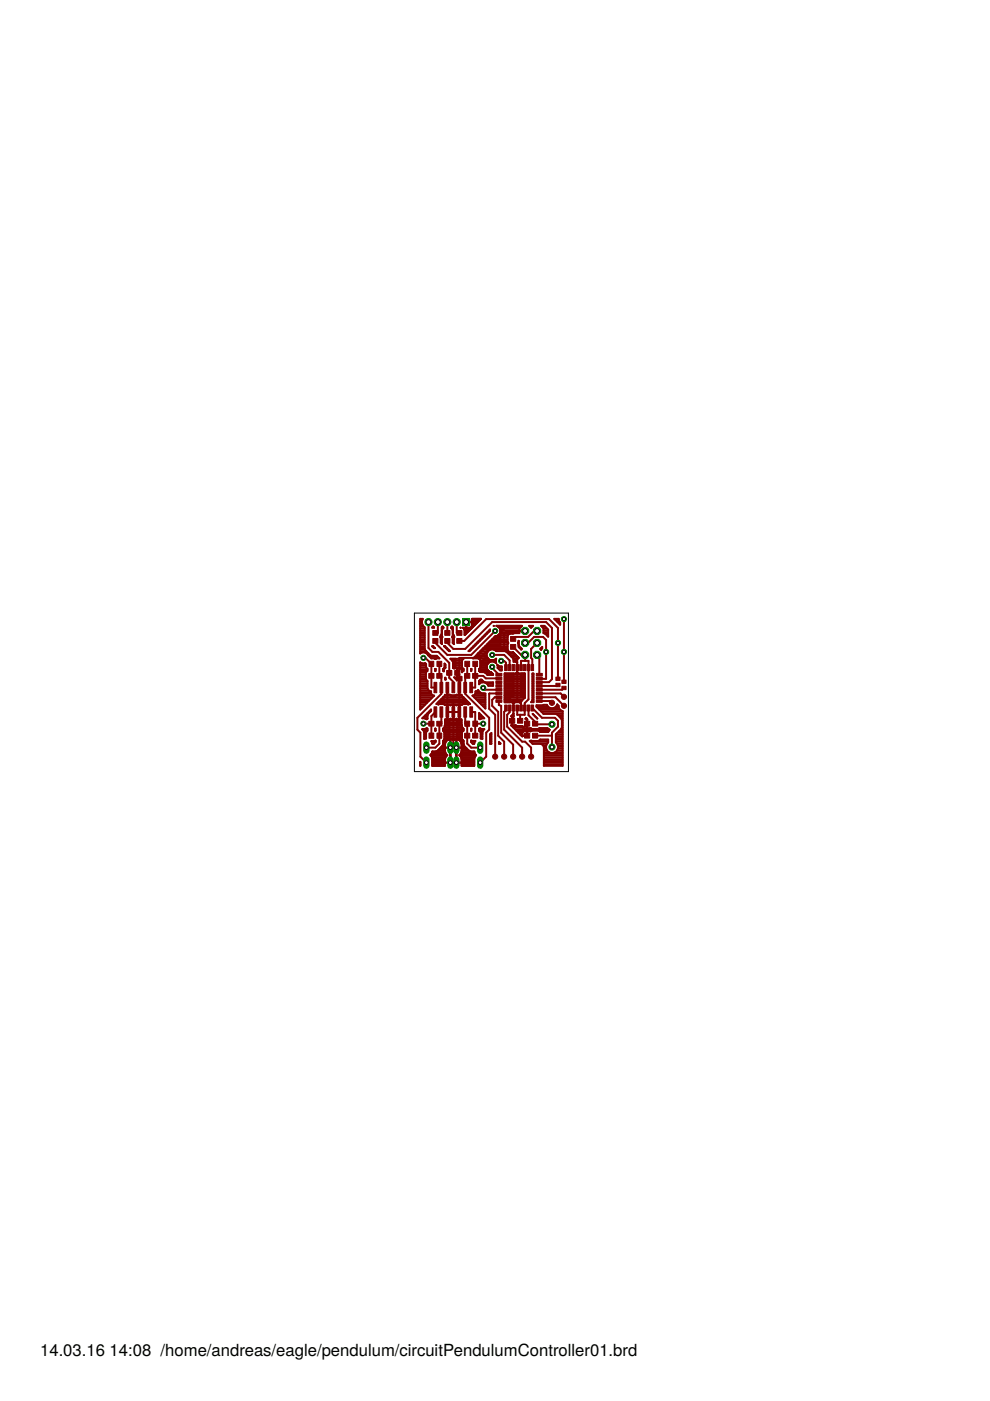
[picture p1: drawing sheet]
<svg xmlns="http://www.w3.org/2000/svg" width="210mm" height="297mm" viewBox="0 0 210 297" stroke-linecap="round" stroke-linejoin="round" font-family="sans-serif">
<defs><g id="words">
<g font-size="3.5">
<text x="8.5" y="287.5">14.03.16</text>
<text x="23.2" y="287.5">14:08 /home/andreas/eagle/pendulum/circuitPendulumController01.brd</text>
</g>
</g></defs>
<g fill="#800000" stroke="#800000" stroke-width=".21">
<path d="M107 149.5h.5v1.2h-.5z"/>
<path d="M107.8 149.5h.5v1.2h-.5z"/>
<path d="M108.6 149.5h.5v1.2h-.5z"/>
<path d="M109.4 149.5h.5v1.2h-.5z"/>
<path d="M110.2 149.5h.5v1.2h-.5z"/>
<path d="M111 149.5h.5v1.2h-.5z"/>
<path d="M111.8 149.5h.5v1.2h-.5z"/>
<path d="M112.6 149.5h.5v1.2h-.5z"/>
<path d="M113.7 148.4h1.3v.5h-1.3z"/>
<path d="M113.7 147.6h1.3v.5h-1.3z"/>
<path d="M113.7 146.7h1.3v.6h-1.3z"/>
<path d="M113.7 146h1.3v.5h-1.3z"/>
<path d="M113.7 145.2h1.3v.5h-1.3z"/>
<path d="M113.7 144.4h1.3v.5h-1.3z"/>
<path d="M113.7 143.6h1.3v.5h-1.3z"/>
<path d="M113.7 142.8h1.3v.5h-1.3z"/>
<path d="M112.6 140.9h.5v1.3h-.5z"/>
<path d="M111.8 140.9h.5v1.3h-.5z"/>
<path d="M111 140.9h.5v1.3h-.5z"/>
<path d="M110.2 140.9h.5v1.3h-.5z"/>
<path d="M109.4 140.9h.5v1.3h-.5z"/>
<path d="M108.6 140.9h.5v1.3h-.5z"/>
<path d="M107.8 140.9h.5v1.3h-.5z"/>
<path d="M107 140.9h.5v1.3h-.5z"/>
<path d="M105.1 142.8h1.3v.5h-1.3z"/>
<path d="M105.1 143.6h1.3v.5h-1.3z"/>
<path d="M105.1 144.4h1.3v.5h-1.3z"/>
<path d="M105.1 145.2h1.3v.5h-1.3z"/>
<path d="M105.1 146h1.3v.5h-1.3z"/>
<path d="M105.1 146.7h1.3v.6h-1.3z"/>
<path d="M105.1 147.6h1.3v.5h-1.3z"/>
<path d="M105.1 148.4h1.3v.5h-1.3z"/>
<path d="M98.3 144.7h.6v2.2h-.6z"/>
<path d="M98.3 149.9h.6v2.2h-.6z"/>
<path d="M99.6 144.7h.6v2.2h-.6z"/>
<path d="M97.1 144.7h.6v2.2h-.6z"/>
<path d="M95.8 144.7h.6v2.2h-.6z"/>
<path d="M99.6 149.9h.6v2.2h-.6z"/>
<path d="M97.1 149.9h.6v2.2h-.6z"/>
<path d="M95.8 149.9h.6v2.2h-.6z"/>
<path d="M93.3 144.7h.6v2.2h-.6z"/>
<path d="M93.3 149.9h.6v2.2h-.6z"/>
<path d="M94.6 144.7h.5v2.2h-.5z"/>
<path d="M92 144.7h.6v2.2h-.6z"/>
<path d="M94.6 149.9h.5v2.2h-.5z"/>
<path d="M92 149.9h.6v2.2h-.6z"/>
<path d="M98.5 142.8h1.1v1h-1.1z"/>
<path d="M100.2 142.8h1.1v1h-1.1z"/>
<path d="M109.7 152.3h1.1v1h-1.1z"/>
<path d="M108 152.3h1.1v1h-1.1z"/>
<path d="M94.7 142.2h1.1v1h-1.1z"/>
<path d="M96.4 142.2h1.1v1h-1.1z"/>
<path d="M100.2 140.2h1.1v1.1h-1.1z"/>
<path d="M98.6 140.2h1v1.1h-1z"/>
<path d="M108.2 136.7h1.1v1h-1.1z"/>
<path d="M108.2 135h1.1v1h-1.1z"/>
<path d="M91.8 135.4h1.1v1h-1.1z"/>
<path d="M91.8 133.7h1.1v1h-1.1z"/>
<path d="M96.8 135.4h1.1v1h-1.1z"/>
<path d="M96.8 133.7h1.1v1h-1.1z"/>
<path d="M94.3 135.4h1.1v1h-1.1z"/>
<path d="M94.3 133.7h1.1v1h-1.1z"/>
<path d="M91 155.4h1v1.1h-1z"/>
<path d="M92.6 155.4h1.1v1.1h-1.1z"/>
<path d="M92.6 152.9h1.1v1h-1.1z"/>
<path d="M90.9 152.9h1.1v1h-1.1z"/>
<path d="M91 140.2h1v1.1h-1z"/>
<path d="M92.6 140.2h1.1v1.1h-1.1z"/>
<path d="M92.6 142.8h1.1v1h-1.1z"/>
<path d="M90.9 142.8h1.1v1h-1.1z"/>
<path d="M100.2 152.9h1.1v1.1h-1.1z"/>
<path d="M98.6 152.9h1v1.1h-1z"/>
<path d="M98.5 155.5h1.1v1h-1.1z"/>
<path d="M100.2 155.5h1.1v1h-1.1z"/>
<path d="M111.2 152.9h1.1v1h-1.1z"/>
<path d="M112.9 152.9h1.1v1h-1.1z"/>
<path d="M111.2 155.5h1.1v1h-1.1z"/>
<path d="M112.9 155.5h1.1v1h-1.1z"/>
<path d="M117.9 143.6h.8v.7h-.8z"/>
<path d="M117.9 144.9h.8v.7h-.8z"/>
<path d="M119.1 144.2h.9v.7h-.9z"/>
<path d="M119.1 145.5h.9v.7h-.9z"/>
</g>
<g fill="#800000" stroke="#800000" stroke-width=".21">
<circle cx="110.7" cy="160.4" r=".55"/>
<circle cx="112.6" cy="160.4" r=".55"/>
<circle cx="117" cy="149" r=".55"/>
<circle cx="119.6" cy="149.6" r=".55"/>
<circle cx="119.6" cy="147.7" r=".55"/>
<circle cx="108.8" cy="160.4" r=".55"/>
<circle cx="106.9" cy="160.4" r=".55"/>
<circle cx="105" cy="160.4" r=".55"/>
</g>
<g fill="none" stroke="#800000" stroke-width=".42">
<path d="M89.1 138.5h.1M89.1 138.2h1.3M89.1 137.8h1M89.1 137.4h.9M89.1 137h.9M89.1 136.7h.9M89.1 136.3h.9M89.1 135.9h.9M89.1 135.5h.9M89.1 135.1h.9M89.1 134.8h.9M89.1 134.4h.9"/>
<path d="M89.1 134h.9M89.1 133.7h.9M89.1 133.3h.9M89.1 132.9h.8M89.1 132.5h.5M89.1 132.2h.4M89.1 131.8h.4M89.1 131.4h.5M89.1 138.5l.4-.2 .9 .2M89.5 132.1l.5 .9 .1 4.9 1.1 1 1.4 .1 .6 .6-.9 .1M89.5 132.1l.1-.9h-.5v7.3M89.8 139.5h.4l1.3 1.3v5h.8"/>
<path d="M90.4 138.5l1 1.1 .9 .1M90.4 138.5h.4M90.8 138.9h.4M90.8 131.9v5.5l.9 .8h1.2l2.3 2.3v3.2l.9 .9v1.2M91.1 139.3h1.7M91.8 132.9h.1M91.8 132.8l.2 .3h-.3zM92 137.4h.2l-.5-.4 .3 .4M92.2 139.6h.2M92.3 139.7h.1M92.8 131.9v2.3h-.5M93.4 135.1l.1 1.2 .2 .3 .1-1.5"/>
<path d="M93.4 135v.1M93.4 135.1h.3M93.5 136.3h.2M93.5 135.9h.2M93.5 135.5h.2M93.5 134.8h.2M93.6 134.4h.1M93.7 134h.1M93.7 133.7h.1M93.7 133.3h.2M93.7 134.4l-.3 .6M93.7 133.6l.3-.4-.2-.4-.1 .2 .1 2"/>
<path d="M93.7 132.9h.2M93.8 135h.1M94.2 137l1 1h.2l-1-1h-.3M94.5 137.4h.3M94.8 131.9v2.3M94.8 135.9v.4l1.3 1.3h2.5l5.8-5.7h11.4l1.2 1.2v10.9l-.6 .6h-2.1M94.9 137.8h.2M95.7 132.9h.2M95.8 133.3h.2M95.9 135l.1-1.4-.3-.4 .1-.4 .2 .2v1.4l.3 .6M95.9 135.1l.1 1.2 .2 .3 .1-1.5M95.9 135v.1"/>
<path d="M95.9 135.1h.4M96 136.3h.2M96 135.9h.2M96 135.5h.2M96 134.8h.2M96 134.4h.1M96 134h.1M96 133.7h.1M96.3 135v.1M96.6 139.7v1.9h-.5M96.8 131.9v2.3h.6M97.4 135.9h1l4.7-4.6h13.3l1.9 1.8v10.8"/>
<path d="M97.6 133.1h.1M98.4 133.3h1.5M98.5 134.4h.3M98.5 134h.6M98.5 133.7h1M98.8 131.9h1.3v.8l-.3 .4h-.9v-1.3h1.2v-.6h1.9l-3.5 3.4v-1l-.4-.5h.7zM98.8 132.9h.1M98.8 132.5h.1M98.8 132.2h.1M99.6 137.8h.2M100 132.9h.3M100 137.4h.2"/>
<path d="M100.1 132.5h.5M100.1 132.2h.9M100.1 131.8h1.3M100.1 131.4h1.7M100.2 131.2l-.1 1.8-.4 .2h-1.4M100.4 137h.2M100.6 139.3h2.7M100.7 136.7h.3M101 138.9h2.2M101.1 136.3h.2M101.4 138.5h1.8M101.5 135.9h.2"/>
<path d="M101.5 139.6h2M101.8 138.2h1.6M101.9 135.5h.2M102.2 137.8h1.7M102.2 135.1h.3M102.5 137.4h5.1M102.5 140h.1M102.6 134.8h.2M102.9 137h4.7M103 134.4h.2M103.3 136.7h4.3M103.4 134h.2"/>
<path d="M103.4 139.5a1.16 1.16 0 0 1 .2-1.6 1.16 1.16 0 0 1 1.6 .1h1.9l.3 .2 1.4 1.4 .1 .7 .7 .2M103.4 139.5l-.1-.3-1 1-.4 .1M103.4 139.5l.7 .5M103.6 136.3h4.1M103.7 133.7h.2M103.9 133.5v.3l-4.3 4.2h-.3zM104 135.9h3.6M104.4 138.9h2.5l1.2 1.1v1.5M104.4 135.5h3.2M104.7 132.7h.1M104.8 137.8h2.8M104.8 135.1h2.8"/>
<path d="M105 133.8l-5.1 5.1h-5.1l-2.5-2.6v-.4M105.5 134.8h2.2M105.7 132.9h4.8M105.9 134.4l-.3 .3-.6 .2-4.8 4.7h1.2l.4 .3 .1 1.5-.3 .4v.4l.2 .3 1.1 .1 .4 .4M105.9 134.4h2.1M106 133.3h4.1M106.1 134h4M106.1 133.7h4M106.9 137.6h-3.2l-1.9 1.9h-4.4v2.7l-.4 .5 .4 .4v9.4M106.9 137.6l2.8 2.8M107.3 138.2h.6M107.7 136.2v.2z"/>
<path d="M107.7 138.5h1.3M107.7 136.3v1.7l.4 .3h.7M107.7 136.3h.1M108.1 138.9h1.3M108.5 139.3h1.2M108.7 138.3l1.3 1.2M108.8 139.6h1M108.8 137.2l1.7 1.7h.8v1.2M109.9 136.3l.1 .2M109.9 136.3h.1M109.9 139.5h.1M110 139.5l-.4 .5 .1 8.4"/>
<path d="M110 135.9v1.3l.5 .5 .2-.1-.7-.7M110 137h.1M110 136.7h.1M110 135.9h.1M110 136.1l-.1 .2M110.1 133.3v.4l1.2 .1h-1.2v.4l-2.2 .3-.3 .4 .1 1.4M110.1 133.3l.6-.6h-5.4a1.12 1.12 0 0 1 .6 1.7M110.2 137.4h.3M110.5 132.7l-.3 .3h-2.8l-.3 .1-.9 .9-.1 .3v2.5h-2.5l-.3 .1-1.8 1.8h-.3M111.3 133.8h-3.8l-.6 .6v3.2M111.3 136.3h.7l1.2-1.3h1.9l.7 .7v8.2l-1.5-.1M112.2 132.7h.8l-.4 .4z"/>
<path d="M112.4 132.9h.4M113.9 133.8h-.7l-1.2 1.2h-2.8l-.4 .5M113.9 138.9h.4v4.1M113.9 136.3l-1.3 1.3v1.9l.3 .2v1.8M114.5 137.6l.5-.4-.3 .6zM114.7 132.7h.7l.8 .8v1.5l-.6-.6-.4-.2v-1zM114.7 137.8h.1M114.7 137.4h.3M114.9 132.9h.8M115.2 134h1M115.2 133.7h1M115.2 133.3h.8"/>
<path d="M115.6 134.4h.6M116 134.8h.2M117.5 131.2h1l.3 .8v.5zM117.7 131.4h.8M118.1 131.8h.5M118.5 132.2h.3M119.6 131.3v13.2M89.1 143h1.2M89.1 140.4v10.1l3-3h-3M89.1 142.6h1.2M89.1 150.1h.3M89.1 149.8h.7"/>
<path d="M89.1 149.4h1M89.1 149h1.4M89.1 148.6h1.8M89.1 148.3h2.2M89.1 147.9h2.6M89.1 147.1h2.3M89.1 146.7h2.3M89.1 146.4h1.8M89.1 146h1.6M89.1 145.6h1.5M89.1 145.3h1.5M89.1 144.9h1.5"/>
<path d="M89.1 144.5h1.5M89.1 144.1h1.3M89.1 143.8h1.2M89.1 143.4h1.2M89.1 142.3h1.5M89.1 141.9h1.5M89.1 141.5h1.3M89.1 141.1h1.2M89.1 140.8h1.2M89.1 140.4v.1M89.1 140.5l.4 .2 .6-.1 .2 .2M89.6 154.7h.1"/>
<path d="M89.8 153.4h1.7M89.8 152h.8M89.9 155h.6M89.9 156.5h.4M89.9 156.1h.4M89.9 155.7h.4M89.9 155.4h.4M90 154.6l.5-.2 .1 .1v.4l-.3 .4v1.3l-.4 .1v-1.5l-.3-.5M90.2 152.4h.4M90.2 151.6h.5M90.3 140.8v.6l.3 .4v.4l-.3 .5 .1 1.4M90.4 144.1l.2 .3v1.5a.76 .76 0 0 0 .8 .7l.1 .6 .4 .3"/>
<path d="M90.6 151.3h.3M90.6 154.6l-1 .1M91 150.9h.2M91.3 150.5h.1M91.4 150.4v.3a1.74 1.74 0 0 0-.8 1.7l-1.1-.1zM91.5 157.1l.2 .5M91.5 157.1v.1M91.5 159.9h3.1M91.5 157.2h.9M91.7 159.5h2.7M91.7 157.6h.4M92.3 154.6h.1"/>
<path d="M92.3 141.9h.1M92.3 141.8v.5zM92.3 154.5v.4zM92.3 157.1l.1 .2-.4 .4-.3-.1M92.3 157v.1M92.3 151l-.8 .8v4.2M92.3 154.9h.1M92.3 157.1h-.8M92.8 149h6.6M92.9 159.1h1.5M93.2 140.8v2.5h.4v3.8l-5.1 5.1v2.5l.6 .6v5.1l1.3 1.3M93.2 148.6h5.8"/>
<path d="M93.2 158.7h1.2M93.6 151v2.4h-.4v4.3l-.9 .8h-1.9M93.6 148.3h5M93.6 158.3h.8M93.9 158h.5M93.9 147.9h4.4M94 157.1v.7a3.5 3.5 0 0 1-1.5 1.5h-.8l-.4 .8 .4 .7v1.6h2.7v-1.6l.4-.7-.4-.7v-1.8M94 157.1h.1M94 157.6h.4M94 157.2h.6M94 154.6h4.3M94 141.9h.2"/>
<path d="M94 149.3l.3 .2 .9-.1 .3 .2 .3-.2h.7l.3 .2 .2-.2 .9 .1 .3-.2M94 142.3h.1M94 147.8v1.5h-1.4zM94.1 155h4M94.2 156.9h.8M94.2 154.2h3.8M94.2 149.4h3.8M94.2 141.5h.2M94.3 140.7l.1 .2v.7l-.2 .2-.1 .5-.1-.1v-.4l.3-.4zM94.3 156.5h3.6M94.3 156.1h3.6M94.3 155.7h3.6"/>
<path d="M94.3 155.4h3.6M94.3 141.1h.1M94.3 140.8h.1M94.3 147.5h3.6M94.3 153.9h3.6M94.4 158.5h3.5M94.4 152.7h3.4M94.4 153.5h3.4M94.4 143.7l.1 .4zM94.4 157.6a1.18 1.18 0 0 1 1.8-.7 1.11 1.11 0 0 1 1.6 .7M94.4 153.1h3.4M94.4 143.8h.1"/>
<path d="M94.4 152.7h.1M94.4 144.1h.1M94.4 152.7h.9v3.9a1.25 1.25 0 0 0-1.1 1v1.8l.4 .7-.4 .7v1.6M94.8 148.4h2.6M94.8 151h2.6M94.8 152.4h.1M94.8 152h.1M94.8 151.6h.1M94.8 151.3h.1M94.8 150.9h.1M94.8 150.5h.1M94.8 150.1h.1"/>
<path d="M94.8 149.8h.1M94.8 147.1h.1M94.8 146.7h.1M94.8 146.4h.1M94.8 146h.1M94.9 145.8l-.1 6.7M95.5 156.7v5M95.5 159.9h.1M95.5 159.5h.1M95.5 159.1h.1M95.5 158.7h.1M95.5 158.3h.1"/>
<path d="M95.5 158h.1M95.5 157.6h.1M95.5 157.2h.1M95.5 156.9h.1M95.9 140h2.1M96 156.9h.2M96.1 141.6v-1.2l-.6-.7h2.8l-.3 .4v1.3l.3 .4-.1 .5M96.1 141.6l.8 .1v.9l.1-.9h.7l.2 .2M96.1 141.5h1.9M96.1 141.1h1.9M96.1 140.8h1.9M96.1 140.4h1.9"/>
<path d="M96.1 148.4v10.1M96.1 152.4h.1M96.1 152h.1M96.1 151.6h.1M96.1 151.3h.1M96.1 150.9h.1M96.1 150.5h.1M96.1 150.1h.1M96.1 149.8h.1M96.6 143.8h1.2M96.8 156.7v5M96.8 159.9h.1"/>
<path d="M96.8 159.5h.1M96.8 159.1h.1M96.8 158.7h.1M96.8 158.3h.1M96.8 158h.1M96.8 157.6h.1M96.8 157.2h.1M96.8 156.9h.1M96.8 144.1h1M96.9 142.7l.1 .9 .8-.1v.8h-.9l-.6-.7h.6zM96.9 143h.1M96.9 143.4h.1"/>
<path d="M96.9 142.3h.1M96.9 141.9h.1M96.9 152.7v3.9a1.25 1.25 0 0 1 1.1 1v1.8l-.4 .7 .4 .7v1.6M96.9 152.7h.1M97.2 156.9h.8M97.4 145.8h.1M97.4 152.4h.1M97.4 152h.1M97.4 151.6h.1M97.4 151.3h.1M97.4 150.9h.1M97.4 150.5h.1"/>
<path d="M97.4 150.1h.1M97.4 149.8h.1M97.4 147.1h.1M97.4 146.7h.1M97.4 146.4h.1M97.4 146h.1M97.4 145.6h.1M97.4 145.3h.1M97.4 144.9h.1M97.4 144.5h.1M97.6 159.9h3.1M97.7 157.2h.6"/>
<path d="M97.8 159.5h2.8M97.8 157.6h.5M97.8 152.7h-.8M97.9 159.1h1.5M97.9 158.7h1.1M97.9 158.3h.7M97.9 158h.4M97.9 141.9l.1 .6 .2-.2M97.9 141.9h.4M97.9 155.4l.4-.5v-.4l-.3-.2-.2-.7v-1.1h-.8l-.2-.1-.3 .1h-.7l-.3-.1-.3 .1h-.8l-.1 1.6-.3 .4v.4l.3 .4v1.4l-.3 .4M97.9 155.4l.1 1.4M98 142.3h.2"/>
<path d="M98 156.8l.3 .2 .1 1.1 1.1 1.1 1 .1 .4 .8-.4 .7v1.6h-2.6l-.1-1.6-.4-.7 .4-.7v-1.8M98.2 147.8l-.3-.5h-1l-.3 .3h-.9l-.3-.3h-1l-.1 .3-1.7 1.7M98.2 147.8l1.5 1.5h-1.5zM98.2 141.8v.5M98.6 151v2.4h.5v4.3l.8 .8h1.9M99.1 140.8v2.5h-.5v3.8l5.1 5.1v2.5l-.6 .6v5.1l-1.3 1.3M99.9 154.5v.4zM99.9 157l.9 .1-.3 .6h-.3l-.3-.4zM99.9 157.2h.8M99.9 154.6h.1M99.9 141.9h.1M99.9 141.8v.5z"/>
<path d="M99.9 151h.9v5M99.9 154.5h.1M99.9 141.8h.1M100.1 157.6h.4M100.3 147.5l.4-.3 .1-.6 .6-.3a1.42 1.42 0 0 0 1.5 .7v3.2l-2.7-2.7h2.7M100.6 147.9h2.3M100.8 140.8v5h-.9M100.8 143.3h1.6l.6 .5h2.8M100.8 153.4h1.6M100.8 147.1h2.1M100.8 146.7h.9M100.9 148.3h2"/>
<path d="M101.3 146.4h.1M101.3 148.6h1.6M101.6 151.2l1.1 1.1-1 .2-.1-.1zM101.6 154.6h1.1l-.4 .6v1.5l-.4-.1v-1.2M101.6 152.4h.4M101.6 152h.8M101.6 151.6h.4M101.6 151.3h.1M101.6 144.9h.2M101.6 144.5h.9M101.6 141.9h1.7M101.6 142.3h2"/>
<path d="M101.7 155h.7M101.7 149h1.2M101.7 154.4l-.1 .1v.4l.3 .5M101.7 154.4h.1M101.8 154.4l.4 .2M101.8 140h3.3M101.8 144.1h.1M101.8 144.1l-.2 .3v.7l.2-.3M101.8 144.1h.4M101.8 141.5h1.4M101.9 141.1h1.3M101.9 140.8h1.5"/>
<path d="M101.9 140.4h1.8M101.9 156.5h.4M101.9 156.1h.4M101.9 155.7h.4M101.9 155.4h.4M102.1 149.4h.8M102.1 144.1l.7 .6h1.7v.7h-1a1.17 1.17 0 0 0-1.7-.6M102.4 149.8h.5M102.4 145.8l.4 .4h3M102.8 150.1h.1M102.9 142.6h1.3M103.1 144.9h1.4"/>
<path d="M103.2 141.2a1.21 1.21 0 0 0 .9 1.4l.4 .4h-1.2M103.5 145.3h1M103.9 157.6h.3M103.9 157.2h.3M103.9 156.9h.3M103.9 156.5h.3M103.9 156.1h.3M103.9 155.7h.3M103.9 155.7l.3-.3v2.3h-.3zM104.4 141.4v.2l1.4 1.4M104.6 140l.6-.3v.9a1.17 1.17 0 0 0-1.2-.3 1.17 1.17 0 0 0-.8 .9M105 140.4h.1"/>
<path d="M105.4 140.9l.6 .4h.4v.9h-.4l-.5-.6zM105.5 141.5h.9M105.5 141.1h.2M105.8 147.8h-.9l-.5 .6v1.2l1.2 1.3v5.1l1.3 1.2v3.2M105.8 141.9h.6M105.8 147l-2.1 .1v3.2l1.3 1.3v8.8M105.8 148.6v.9l.5 .1v5.7l2.5 2.6v2.5M105.8 157.6h.3M105.8 157.3l.3 .4h-.3zM106.3 140.1h.6l.4 .4v1M107 143h4.3M107 147.5h4.3"/>
<path d="M107 148.6h3.6M107 148.3h3.9M107 147.9h4.3M107 147.1h4.3M107 146.7h4.3M107 146.4h4.3M107 146h4.3M107 145.6h4.3M107 145.3h4.3M107 144.9h4.3M107 144.5h4.3M107 144.1h4.3"/>
<path d="M107 143.8h4.3M107 143.4h4.3M107.3 150.1v.4l-.4 .4v3.8l3.8 3.8v1.9M108.1 150.1v.9l-.6 .6v2.5l3.2 3.1h.6l1.3 1.3v1.9M108.5 153.9h1M108.5 153.5h.1M108.5 153.1h.1M108.5 152.4h.1M108.5 152h.1M108.6 151.6h.3M108.6 152.9l-.1 .9h-.1l2.3 2.3 1-.1v-1l-.8 .1-.2 .8h1.1v-.9h.8M108.6 153.8l2.1 .1 .1 .3"/>
<path d="M108.7 149h.3M108.8 154.2h2M108.8 151.3h.1M108.9 142.8v4.8a.77 .77 0 0 0-.8 .6v.7M108.9 151.2l-.5 .6h.1v.9l.1-.9h.3v-.1M108.9 149.2h.1M108.9 140h.7M109.2 154.6h7.1M109.5 140.4h.1M109.5 154.9h1.4l-.3 .5v.6zM109.6 155h2.9M109.7 142.5h.1"/>
<path d="M110 155.4h.8M110.3 151.6v1.2M110.3 155.7h.4M110.3 149h.1M110.5 150.1v-1.7h-1.6v4.1l-.3 .3v1.1l.2 .2h3M110.5 141.5v-1.4h1.6v8.2l-.8 .8v2.5h-1.6v-1.5M110.5 142.8v4.8l.4 .1 .3 .3M110.6 148.6l.7-.7v-5.1h-1.2l-.3-.2-.5 .2h-2.3v6.1h1.5l.3 .1 1.3-.1 .3 .1M110.6 148.6l-.2 .3M110.7 156.1h.1M110.8 154.2l.3 .2h.6l.1-.9v.9l.8 .1M111.4 152.4l.2-.1 .2 .2v.9l-.1-.9h-.3z"/>
<path d="M111.4 152.4h.3M111.6 152.3h-.1h.1M111.7 152.7h.1M111.7 155.7h.1M111.7 155.4h.1M111.7 154.2h.1M111.7 153.9h.1M111.7 153.1h.1M111.8 153.4v2.6M112.1 150.1v1.5l1.4 1.4 .1 .6h3.4M112.5 157.2h3.7M112.6 154.5l1.5 .1 .3-.2h1.7l.4 .3-.3 .5h-1.7l-.4-.3-1.5 .1"/>
<path d="M112.6 154.9h.1M112.6 154.5v.4M112.8 148.6h.3M112.8 157.6h3.2M112.9 150.1l2 2.1h2.8l.6 .6v1.3l-1.3 1.2v3.1M112.9 143h.2M112.9 147.5h.2M112.9 142.8h.2v6.1h-.5l.3-.5zM112.9 148.3h.2M112.9 147.9h.2M112.9 147.1h.2M112.9 146.7h.2"/>
<path d="M112.9 146.4h.2M112.9 146h.2M112.9 145.6h.2M112.9 145.3h.2M112.9 144.9h.2M112.9 144.5h.2M112.9 144.1h.2M112.9 143.8h.2M112.9 143.4h.2M112.9 151.4h.1M112.9 151.4l1 .9M113.2 151.6h.1"/>
<path d="M113.5 156h3.5M113.6 152h.1M113.7 149.8h2.4M114 150.1h2.7M114.3 148.6h2.4l.3 .4M114.3 147.8h3.5l1.8 1.8M114.3 147h4.6l.7 .7M114.4 155h1.9M114.4 150.5h4.4M114.5 156.9h1.7M114.8 150.9h4.5M115.1 158h.7"/>
<path d="M115.1 151.3h4.2M115.3 159.9h4M115.3 159.5h1.1M115.3 159.1h.7M115.3 158.7h.5M115.3 158.3h.5M116 159.1l.3 .4M116.3 159.5l.5 .2 1-.2M117.4 150.1h1.1M117.7 159.5h1.6M117.9 157.2h1.4M117.9 156.9h1.4"/>
<path d="M117.9 156.5h1.4M117.9 156.1h1.4M117.9 155.7h1.4M117.9 149.8h.5M118 157.6h1.3M118.1 159.1h1.2M118.1 159.1l-.3 .4M118.1 149.4h.1M118.2 149.4a1.15 1.15 0 0 1-1.1 .8 1.15 1.15 0 0 1-1.1-.8l-2.3 .1v.4l1.6 1.5h2.5l.3 .1 1 1.2v1.5M118.2 149.4l.2 .2a1.07 1.07 0 0 0 .9 1.2v11.6h-4v-4l-.1-.3-.5-.4h-1.8l-.6-.6h1.8l.4-.3h1.7v.6a1.26 1.26 0 0 0-.2 1.7M118.2 155.4h1.1M118.2 158h1.1"/>
<path d="M118.3 151.6h1M118.3 158.7h1M118.3 158.3h1M118.3 145.2l-.2 .2h-3.8M118.6 155h.7M118.6 152h.7M118.9 154.6h.4M119 152.4h.3M119.1 152.7h.2M119.1 153.5h.2M119.1 154.2h.2M119.1 153.9h.2"/>
<path d="M119.1 153.1h.2M119.1 154.2l-1.2 1.5v1.7a1.26 1.26 0 0 1 .2 1.7M119.6 145.9l-.4 .3h-4.9M89.1 161.5v.9zM89.1 162.1h.1M89.1 161.7h.1M91.4 160.2h3.3M91.6 160.6h2.8M91.7 162.1h2.7M91.7 161.7h2.7M91.7 161.4h2.7M91.7 161h2.7"/>
<path d="M94.4 161.7h3.5M95.5 161.4h.1M95.5 161h.1M95.5 160.6h.1M95.5 160.2h.1M96.8 161.4h.1M96.8 161h.1M96.8 160.6h.1M96.8 160.2h.1M97.5 160.2h3.3M97.8 160.6h2.8M97.9 162.1h2.6"/>
<path d="M97.9 161.7h2.6M97.9 161.4h2.6M97.9 161h2.6M115.3 162.1h4M115.3 161.7h4M115.3 161.4h4M115.3 161h4M115.3 160.6h4M115.3 160.2h4"/>
</g>
<path d="M98.1 131.1h1.5v1.6h-1.5z" fill="#008000" stroke="#008000" stroke-width=".21"/>
<circle cx="98.8" cy="131.9" r=".51" fill="#fff" stroke="#000" stroke-width=".21"/>
<circle cx="96.8" cy="131.9" r=".76" fill="#008000" stroke="#008000" stroke-width=".21"/>
<circle cx="96.8" cy="131.9" r=".51" fill="#fff" stroke="#000" stroke-width=".21"/>
<circle cx="94.8" cy="131.9" r=".76" fill="#008000" stroke="#008000" stroke-width=".21"/>
<circle cx="94.8" cy="131.9" r=".51" fill="#fff" stroke="#000" stroke-width=".21"/>
<circle cx="92.8" cy="131.9" r=".76" fill="#008000" stroke="#008000" stroke-width=".21"/>
<circle cx="92.8" cy="131.9" r=".51" fill="#fff" stroke="#000" stroke-width=".21"/>
<circle cx="90.8" cy="131.9" r=".76" fill="#008000" stroke="#008000" stroke-width=".21"/>
<circle cx="90.8" cy="131.9" r=".51" fill="#fff" stroke="#000" stroke-width=".21"/>
<circle cx="113.9" cy="138.9" r=".83" fill="#008000" stroke="#008000" stroke-width=".21"/>
<circle cx="113.9" cy="138.9" r=".51" fill="#fff" stroke="#000" stroke-width=".21"/>
<circle cx="111.3" cy="138.9" r=".83" fill="#008000" stroke="#008000" stroke-width=".21"/>
<circle cx="111.3" cy="138.9" r=".51" fill="#fff" stroke="#000" stroke-width=".21"/>
<circle cx="113.9" cy="136.3" r=".83" fill="#008000" stroke="#008000" stroke-width=".21"/>
<circle cx="113.9" cy="136.3" r=".51" fill="#fff" stroke="#000" stroke-width=".21"/>
<circle cx="111.3" cy="136.3" r=".83" fill="#008000" stroke="#008000" stroke-width=".21"/>
<circle cx="111.3" cy="136.3" r=".51" fill="#fff" stroke="#000" stroke-width=".21"/>
<circle cx="113.9" cy="133.8" r=".83" fill="#008000" stroke="#008000" stroke-width=".21"/>
<circle cx="113.9" cy="133.8" r=".51" fill="#fff" stroke="#000" stroke-width=".21"/>
<circle cx="111.3" cy="133.8" r=".83" fill="#008000" stroke="#008000" stroke-width=".21"/>
<circle cx="111.3" cy="133.8" r=".51" fill="#fff" stroke="#000" stroke-width=".21"/>
<path d="M101.8 161v1.3" fill="none" stroke="#008000" stroke-width="1.3"/>
<circle cx="101.8" cy="161.7" r=".4" fill="#fff" stroke="#000" stroke-width=".21"/>
<path d="M96.8 161v1.3" fill="none" stroke="#008000" stroke-width="1.3"/>
<circle cx="96.8" cy="161.7" r=".4" fill="#fff" stroke="#000" stroke-width=".21"/>
<path d="M90.4 157.9v1.3" fill="none" stroke="#008000" stroke-width="1.3"/>
<circle cx="90.4" cy="158.5" r=".4" fill="#fff" stroke="#000" stroke-width=".21"/>
<path d="M95.5 157.9v1.3" fill="none" stroke="#008000" stroke-width="1.3"/>
<circle cx="95.5" cy="158.5" r=".4" fill="#fff" stroke="#000" stroke-width=".21"/>
<path d="M90.4 161v1.3" fill="none" stroke="#008000" stroke-width="1.3"/>
<circle cx="90.4" cy="161.7" r=".4" fill="#fff" stroke="#000" stroke-width=".21"/>
<path d="M95.5 161v1.3" fill="none" stroke="#008000" stroke-width="1.3"/>
<circle cx="95.5" cy="161.7" r=".4" fill="#fff" stroke="#000" stroke-width=".21"/>
<path d="M101.8 157.9v1.3" fill="none" stroke="#008000" stroke-width="1.3"/>
<circle cx="101.8" cy="158.5" r=".4" fill="#fff" stroke="#000" stroke-width=".21"/>
<path d="M96.8 157.9v1.3" fill="none" stroke="#008000" stroke-width="1.3"/>
<circle cx="96.8" cy="158.5" r=".4" fill="#fff" stroke="#000" stroke-width=".21"/>
<circle cx="117" cy="158.4" r=".66" fill="#008000" stroke="#008000" stroke-width=".21"/>
<circle cx="117" cy="158.4" r=".4" fill="#fff" stroke="#000" stroke-width=".21"/>
<circle cx="117" cy="153.6" r=".66" fill="#008000" stroke="#008000" stroke-width=".21"/>
<circle cx="117" cy="153.6" r=".4" fill="#fff" stroke="#000" stroke-width=".21"/>
<circle cx="118.3" cy="136.3" r=".55" fill="#008000" stroke="#008000" stroke-width=".21"/>
<circle cx="118.3" cy="136.3" r=".36" fill="#fff" stroke="#000" stroke-width=".21"/>
<circle cx="102.4" cy="145.8" r=".55" fill="#008000" stroke="#008000" stroke-width=".21"/>
<circle cx="102.4" cy="145.8" r=".36" fill="#fff" stroke="#000" stroke-width=".21"/>
<circle cx="105" cy="133.8" r=".55" fill="#008000" stroke="#008000" stroke-width=".21"/>
<circle cx="105" cy="133.8" r=".36" fill="#fff" stroke="#000" stroke-width=".21"/>
<circle cx="119.6" cy="131.3" r=".55" fill="#008000" stroke="#008000" stroke-width=".21"/>
<circle cx="119.6" cy="131.3" r=".36" fill="#fff" stroke="#000" stroke-width=".21"/>
<circle cx="115.8" cy="138.2" r=".55" fill="#008000" stroke="#008000" stroke-width=".21"/>
<circle cx="115.8" cy="138.2" r=".36" fill="#fff" stroke="#000" stroke-width=".21"/>
<circle cx="119.6" cy="138.2" r=".55" fill="#008000" stroke="#008000" stroke-width=".21"/>
<circle cx="119.6" cy="138.2" r=".36" fill="#fff" stroke="#000" stroke-width=".21"/>
<circle cx="89.8" cy="153.4" r=".55" fill="#008000" stroke="#008000" stroke-width=".21"/>
<circle cx="89.8" cy="153.4" r=".36" fill="#fff" stroke="#000" stroke-width=".21"/>
<circle cx="104.4" cy="141.4" r=".55" fill="#008000" stroke="#008000" stroke-width=".21"/>
<circle cx="104.4" cy="141.4" r=".36" fill="#fff" stroke="#000" stroke-width=".21"/>
<circle cx="106.3" cy="140.1" r=".55" fill="#008000" stroke="#008000" stroke-width=".21"/>
<circle cx="106.3" cy="140.1" r=".36" fill="#fff" stroke="#000" stroke-width=".21"/>
<circle cx="89.8" cy="139.5" r=".55" fill="#008000" stroke="#008000" stroke-width=".21"/>
<circle cx="89.8" cy="139.5" r=".36" fill="#fff" stroke="#000" stroke-width=".21"/>
<circle cx="102.4" cy="153.4" r=".55" fill="#008000" stroke="#008000" stroke-width=".21"/>
<circle cx="102.4" cy="153.4" r=".36" fill="#fff" stroke="#000" stroke-width=".21"/>
<circle cx="104.4" cy="138.9" r=".55" fill="#008000" stroke="#008000" stroke-width=".21"/>
<circle cx="104.4" cy="138.9" r=".36" fill="#fff" stroke="#000" stroke-width=".21"/>
<path d="M87.9 130h32.6v33.6h-32.6z" fill="none" stroke="#000" stroke-width=".21"/>
<use href="#words"/>
</svg>
